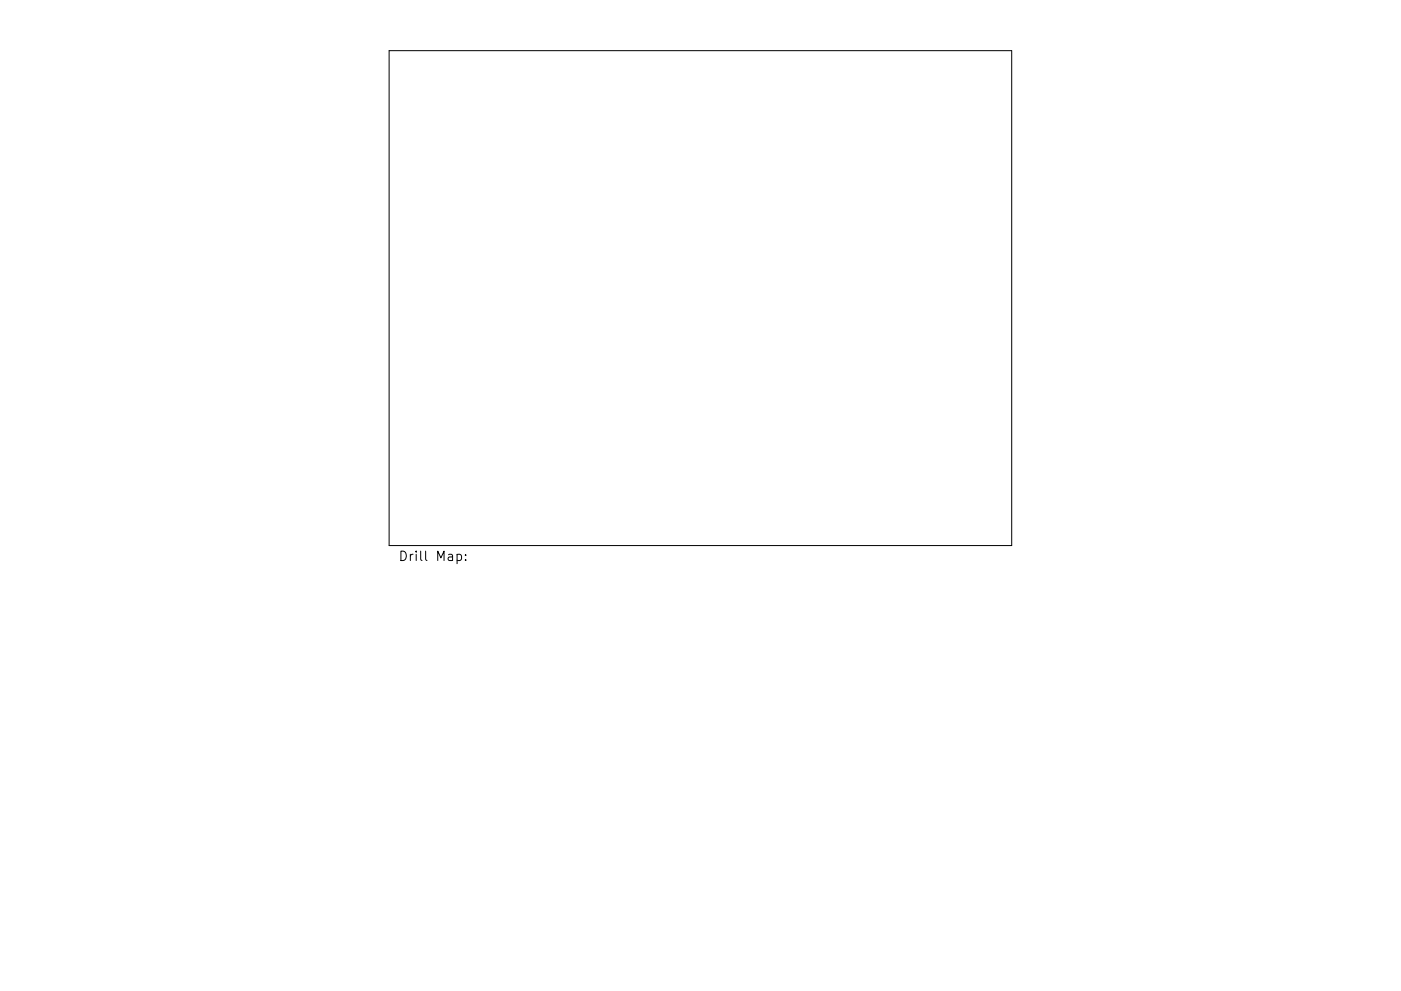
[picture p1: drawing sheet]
<svg xmlns="http://www.w3.org/2000/svg" width="297mm" height="210mm" viewBox="0 0 297 210" stroke-linecap="round" stroke-linejoin="round" font-family="sans-serif">
<defs><g id="words">
<text font-size="2.8" x="84.4" y="119">Drill Map:</text>
</g></defs>
<path d="M82.5 10.8h132v105h-132zM96.9 117.7l.6-.1 .4 .4v.5l-.2 .3h-.8M98.7 118.7v.2M98.7 117.7v.2" fill="none" stroke="#000" stroke-width=".21"/>
<use href="#words"/>
</svg>
